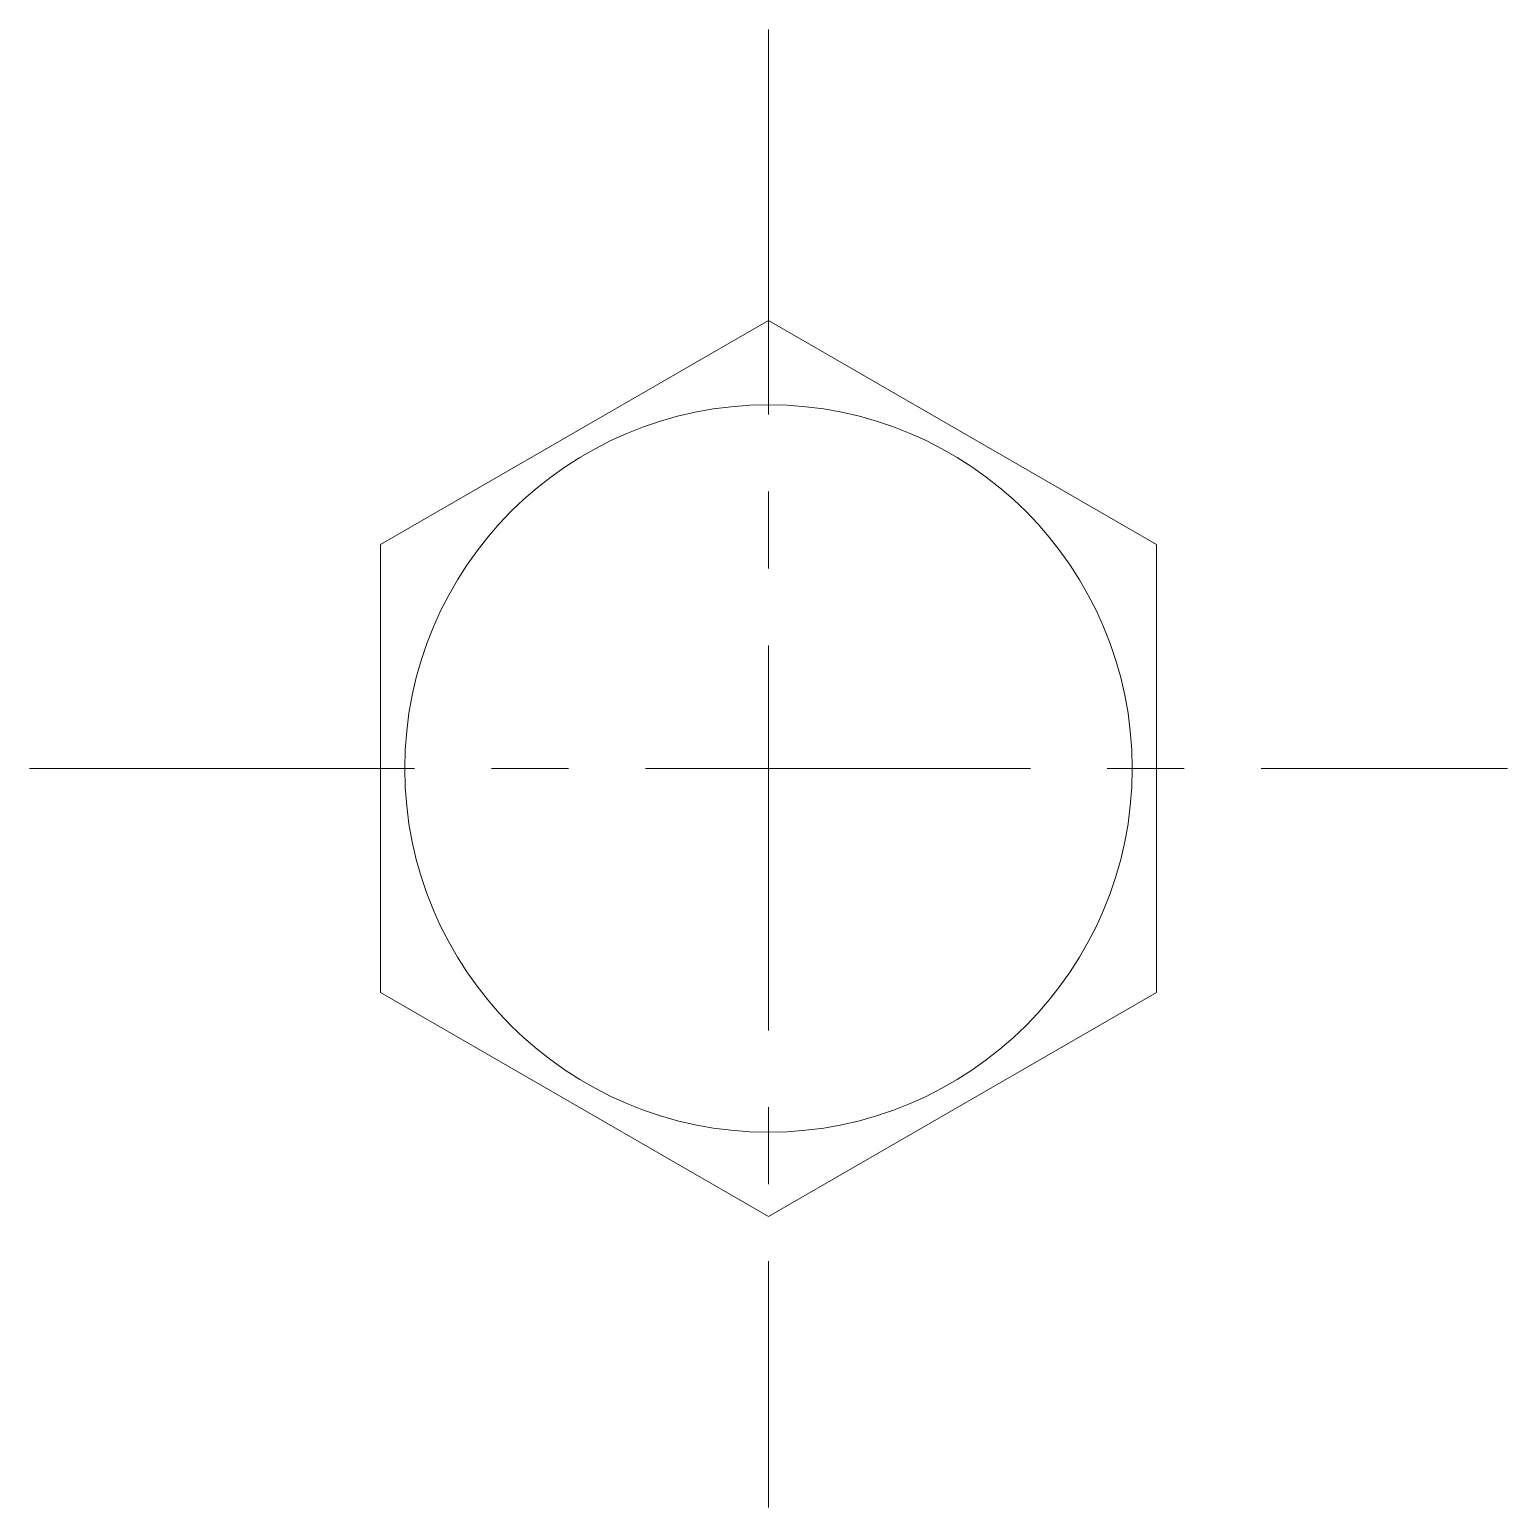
# Model space of a CAD drawing. Header units: millimetres. Extents: x -7.6 to 7.6, y -7.6 to 7.6.
import ezdxf

# ---------------------------------------------------------------- set-up
doc = ezdxf.new("R2010")
doc.units = ezdxf.units.MM
doc.header["$LTSCALE"] = 0.5
doc.linetypes.add('CENTER', pattern=[50.8, 31.75, -6.35, 6.35, -6.35])
doc.layers.get('0').update_dxf_attribs({"color": 9, "lineweight": 15})

msp = doc.modelspace()

# ---------------------------------------------------------------- linework, layer by layer
at = {"color": 1, "linetype": 'CENTER', "ltscale": 0.25}
for p, q in [((0, 7.619), (0, -7.619)), ((-7.619, 0), (7.619, 0))]:
    msp.add_line(p, q, dxfattribs=at)
at = {"ltscale": 0.5}
msp.add_lwpolyline([(-4, -2.309), (0, -4.619), (4, -2.309), (4, 2.309), (0, 4.619), (-4, 2.309)], close=True, dxfattribs=at)
msp.add_circle((0, 0), 3.75, dxfattribs=at)

doc.saveas('drawing.dxf')
